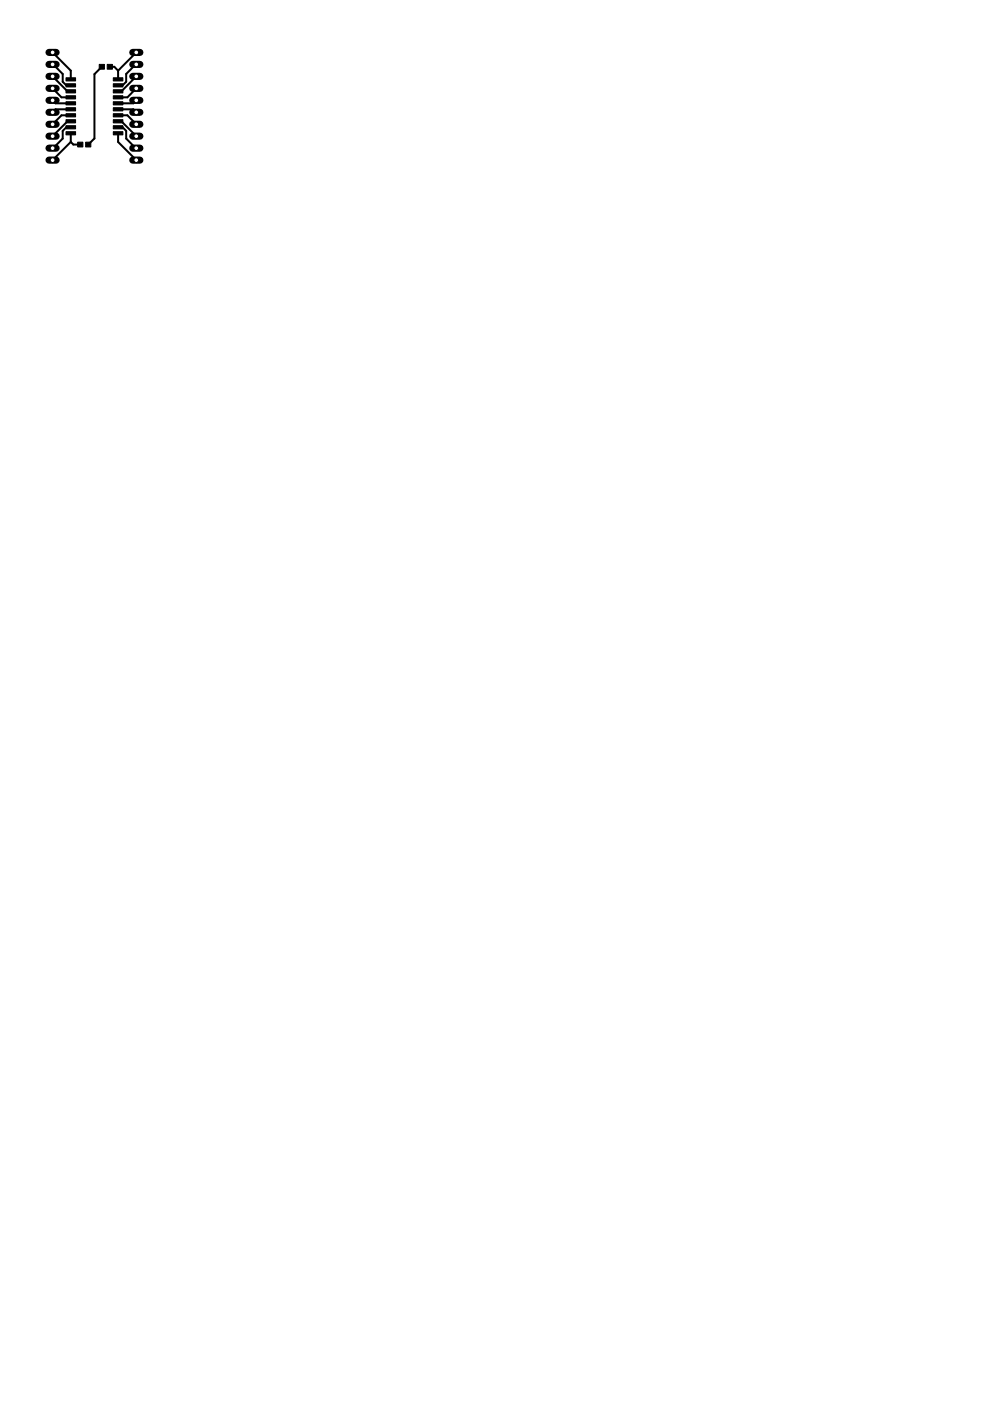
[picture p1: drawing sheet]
<svg xmlns="http://www.w3.org/2000/svg" width="210mm" height="297mm" viewBox="0 0 210 297" stroke-linecap="round" stroke-linejoin="round" font-family="sans-serif">
<g fill="#000" stroke="#000" stroke-width=".21">
<path d="M14 16.5h2v.7h-2zM14 17.8h2v.6h-2zM14 19h2v.7h-2zM21 13.7h1.1v1h-1.1zM22.7 13.7h1.1v1h-1.1zM24 19h2.1v.7h-2.1zM24 17.8h2.1v.6h-2.1zM24 16.5h2.1v.7h-2.1zM14 20.3h2v.7h-2zM14 21.6h2v.6h-2zM14 22.8h2v.7h-2zM14 24.1h2v.7h-2z"/>
<path d="M14 25.4h2v.7h-2zM14 26.6h2v.7h-2zM14 27.9h2v.7h-2zM16.5 30.1h1.1v1.1h-1.1zM18.2 30.1h1.1v1.1h-1.1zM24 25.4h2.1v.7h-2.1zM24 24.1h2.1v.7h-2.1zM24 22.8h2.1v.7h-2.1zM24 21.6h2.1v.6h-2.1zM24 20.3h2.1v.7h-2.1zM24 26.6h2.1v.7h-2.1zM24 27.9h2.1v.7h-2.1z"/>
</g>
<g fill="none" stroke="#000" stroke-width=".42">
<path d="M11.2 16.2l3.1 3.2h.7M11.2 18.7l1.8 1.9h2M11.2 13.7l2.1 2v1.6l.8 .8h.9M11.2 11.1l3.8 3.9v1.8M21.6 14.2l-1.6 1.5v13.7l-1.3 1.2M23.3 14.2h.9l.8 .8M25 15v1.8M28.8 13.7l-2 2v1.6l-.8 .8h-1M28.9 16.2l-3.2 3.2h-.7M28.9 18.7l-1.9 1.9h-2M28.9 11.1l-3.9 3.9M11.2 21.3l.6 .6h3.2"/>
<path d="M15 24.4h-2l-1.8 2M15 25.7h-.7l-3.1 3.2M15 27h-.9l-.8 .7v1.7l-2 2M15 23.2h-3.2l-.6 .6M15 30.1l-3.8 3.9M15 28.3v1.8M15 30.1l.6 .5h1.4M25 24.4h2l1.9 2M25 25.7h.7l3.2 3.2M25 23.2h3.3l.6 .6M25 28.3v1.8l3.9 3.9M25 27h1l.8 .7v1.7l2 2"/>
<path d="M28.9 21.3l-.6 .6h-3.3"/>
</g>
<path d="M28.2 34h1.5" fill="none" stroke="#000" stroke-width="1.5"/>
<circle cx="28.9" cy="34" r=".51" fill="#fff" stroke="#000" stroke-width=".21"/>
<path d="M28.2 31.4h1.5" fill="none" stroke="#000" stroke-width="1.5"/>
<circle cx="28.9" cy="31.4" r=".51" fill="#fff" stroke="#000" stroke-width=".21"/>
<path d="M28.2 28.9h1.5" fill="none" stroke="#000" stroke-width="1.5"/>
<circle cx="28.9" cy="28.9" r=".51" fill="#fff" stroke="#000" stroke-width=".21"/>
<path d="M28.2 26.4h1.5" fill="none" stroke="#000" stroke-width="1.5"/>
<circle cx="28.9" cy="26.4" r=".51" fill="#fff" stroke="#000" stroke-width=".21"/>
<path d="M28.2 23.8h1.5" fill="none" stroke="#000" stroke-width="1.5"/>
<circle cx="28.9" cy="23.8" r=".51" fill="#fff" stroke="#000" stroke-width=".21"/>
<path d="M28.2 21.3h1.5" fill="none" stroke="#000" stroke-width="1.5"/>
<circle cx="28.9" cy="21.3" r=".51" fill="#fff" stroke="#000" stroke-width=".21"/>
<path d="M28.2 18.7h1.5" fill="none" stroke="#000" stroke-width="1.5"/>
<circle cx="28.9" cy="18.7" r=".51" fill="#fff" stroke="#000" stroke-width=".21"/>
<path d="M28.2 16.2h1.5" fill="none" stroke="#000" stroke-width="1.5"/>
<circle cx="28.9" cy="16.2" r=".51" fill="#fff" stroke="#000" stroke-width=".21"/>
<path d="M28.2 13.7h1.5" fill="none" stroke="#000" stroke-width="1.5"/>
<circle cx="28.9" cy="13.7" r=".51" fill="#fff" stroke="#000" stroke-width=".21"/>
<path d="M28.2 11.1h1.5" fill="none" stroke="#000" stroke-width="1.5"/>
<circle cx="28.9" cy="11.1" r=".51" fill="#fff" stroke="#000" stroke-width=".21"/>
<path d="M10.4 34h1.5" fill="none" stroke="#000" stroke-width="1.5"/>
<circle cx="11.2" cy="34" r=".51" fill="#fff" stroke="#000" stroke-width=".21"/>
<path d="M10.4 31.4h1.5" fill="none" stroke="#000" stroke-width="1.5"/>
<circle cx="11.2" cy="31.4" r=".51" fill="#fff" stroke="#000" stroke-width=".21"/>
<path d="M10.4 28.9h1.5" fill="none" stroke="#000" stroke-width="1.5"/>
<circle cx="11.2" cy="28.9" r=".51" fill="#fff" stroke="#000" stroke-width=".21"/>
<path d="M10.4 26.4h1.5" fill="none" stroke="#000" stroke-width="1.5"/>
<circle cx="11.2" cy="26.4" r=".51" fill="#fff" stroke="#000" stroke-width=".21"/>
<path d="M10.4 23.8h1.5" fill="none" stroke="#000" stroke-width="1.5"/>
<circle cx="11.2" cy="23.8" r=".51" fill="#fff" stroke="#000" stroke-width=".21"/>
<path d="M10.4 21.3h1.5" fill="none" stroke="#000" stroke-width="1.5"/>
<circle cx="11.2" cy="21.3" r=".51" fill="#fff" stroke="#000" stroke-width=".21"/>
<path d="M10.4 18.7h1.5" fill="none" stroke="#000" stroke-width="1.5"/>
<circle cx="11.2" cy="18.7" r=".51" fill="#fff" stroke="#000" stroke-width=".21"/>
<path d="M10.4 16.2h1.5" fill="none" stroke="#000" stroke-width="1.5"/>
<circle cx="11.2" cy="16.2" r=".51" fill="#fff" stroke="#000" stroke-width=".21"/>
<path d="M10.4 13.7h1.5" fill="none" stroke="#000" stroke-width="1.5"/>
<circle cx="11.2" cy="13.7" r=".51" fill="#fff" stroke="#000" stroke-width=".21"/>
<path d="M10.4 11.1h1.5" fill="none" stroke="#000" stroke-width="1.5"/>
<circle cx="11.2" cy="11.1" r=".51" fill="#fff" stroke="#000" stroke-width=".21"/>
</svg>
